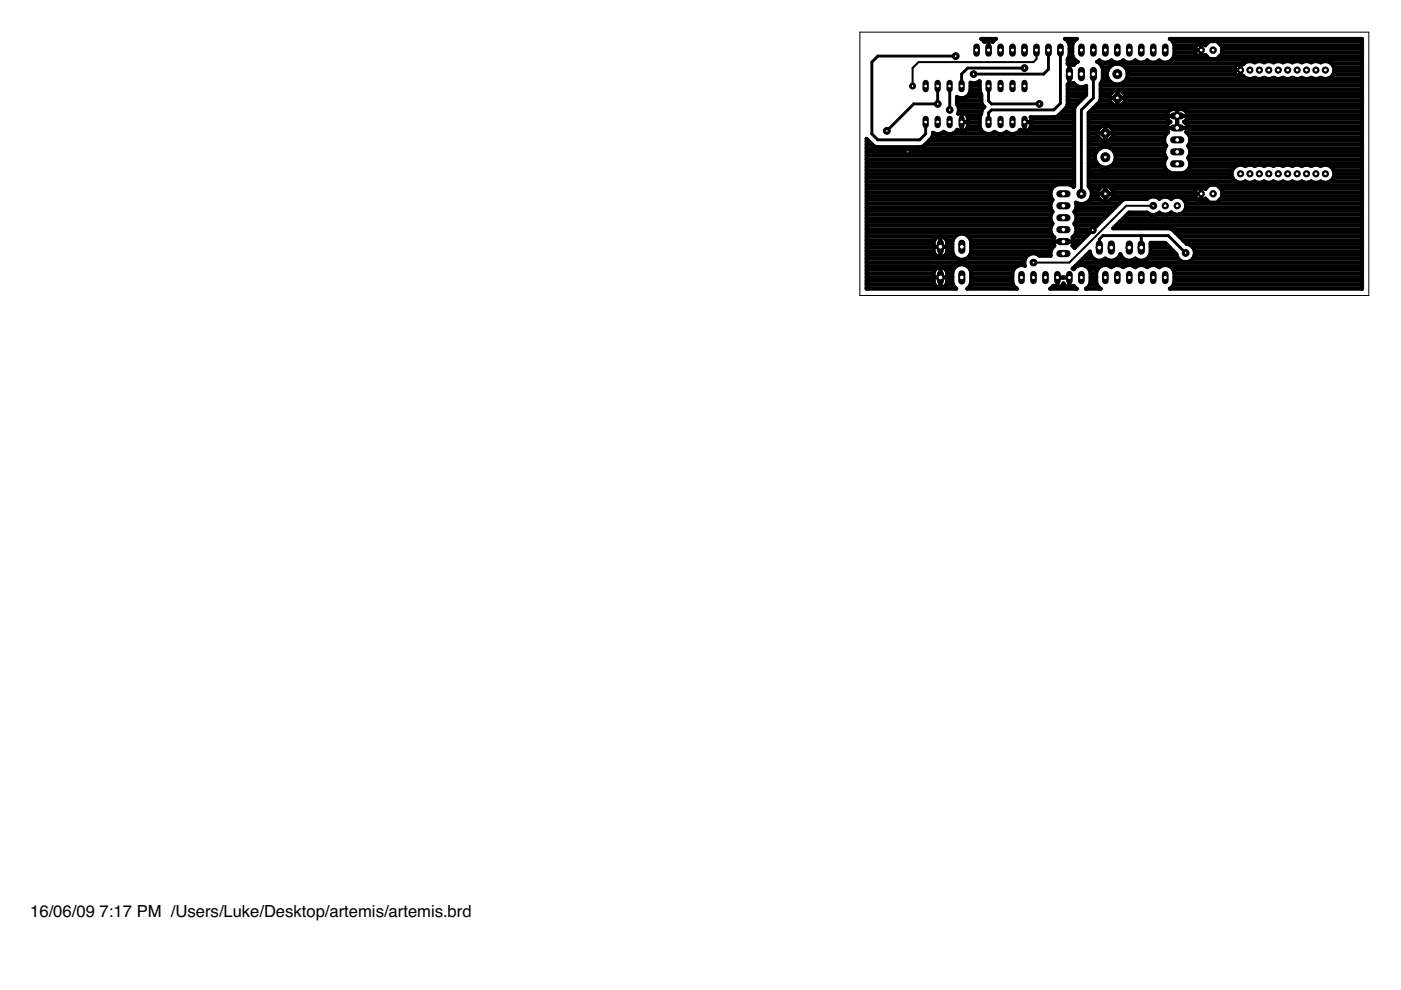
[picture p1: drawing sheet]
<svg xmlns="http://www.w3.org/2000/svg" width="297mm" height="210mm" viewBox="0 0 297 210" stroke-linecap="round" stroke-linejoin="round" font-family="sans-serif">
<defs><g id="words">
<g font-size="3.5">
<text x="6.4" y="194.4">16/06/09</text>
<text x="21.1" y="194.4">7:17 PM /Users/Luke/Desktop/artemis/artemis.brd</text>
</g>
</g></defs>
<g fill="#000" stroke="#000" stroke-width=".61">
<path d="M184.8 13.2l1.3-1.3zM186.1 11.9h16.5zM201.4 18.2v5.1zM203.9 15.7v2.5zM203.9 15.7l1.3-1.3zM205.2 14.4h12zM206.4 15.7h14.9zM222.3 14.7l-1 1zM222.3 10.6v4.1zM184.8 13.2v15.2zM184.8 28.4l1.3 1.3zM186.1 29.7h8.9z"/>
<path d="M188 27.7l5.7-5.7zM193.7 22h5.1zM195 29.7l1.3-1.3zM196.3 25.9v2.5zM198.8 18.2v3.8zM209.6 18.2v3.2zM209.6 23.9v2zM209.6 23.9l.6-.6zM209.6 21.4l.6 .6zM210.2 23.3h13.2zM210.2 22h10.2zM223.4 23.3l1.4-1.4z"/>
<path d="M224.8 10.6v11.3zM229.3 23.3l2.5-2.5zM231.8 15.7v5.1zM229.3 23.3v17.8zM233.1 50.7v1.8zM233.1 50.7l.7-.7zM233.8 50h8.2zM242 50h5.7zM242 50v2.5zM247.7 50l3.7 3.6z"/>
</g>
<path d="M193.5 14.4v3.8zM193.5 14.4l1.3-1.2zM194.8 13.2h24.3zM219.1 13.2l.7-.7zM219.8 10.6v1.9zM219.1 55.7h7.6zM226.7 55.7l12.1-12.1zM238.8 43.6h5.7z" fill="#000" stroke="#000" stroke-width=".42"/>
<g fill="#000" stroke="#000" stroke-width=".83">
<path d="M205.8 19.3l-.3 .7zM205.6 19.7h2.3zM205.8 17.5v1.8zM205.8 17.5l.2 .1zM205.8 18.9h1.9zM205.8 18.2h1.9zM206 17.6h.8zM206.8 17.6l.7-.3zM207.4 17.4h.3zM207.5 17.3l.1-.1zM207.7 17.2v2.1zM207.7 19.3l.3 .7z"/>
<path d="M208 8.2h3.2zM208 8.2l.2 .1zM208.7 8.8h.1zM208.2 8.3l.5 .5zM208.7 8.9l.1-.1zM208.8 8.8l.5-.2zM209.6 8.6v2zM209.3 8.6h.3zM209.6 8.6h.3zM209.9 8.6l.5 .2zM210.4 8.8h.1zM210.4 8.8l.1 .1z"/>
<path d="M210.5 8.8l.6-.5zM211.1 8.3l.1-.1zM225.8 8.2h2.5zM225.8 8.2l.1 .1zM226.4 17.8l.1 .1zM226.4 12.5v1zM226.5 12.4l-.1 .1zM226.4 19.7h3.9zM226.4 18.9h3.9zM226.4 18.2h1.8zM226.4 13.5h1.5zM226.4 12.7h1.5z"/>
<path d="M226.4 8.8h1.3zM226.5 17.9h.2zM226.8 11.7l-.3 .7zM225.9 8.3l.6 .5zM226.4 13.5h.1zM226.7 11.9h.7zM226.7 15.7v2.2zM226.7 17.9h.3zM226.7 13.5v2.2zM226.5 13.5h.2zM226.8 9.5v2.2zM226.5 8.8l.3 .7z"/>
<path d="M226.8 11.2h.6zM226.8 10.4h.6zM226.8 9.6h.6zM227 17.9l.5-.2zM226.7 13.5h.3zM227.4 9.5v2.2zM227.4 11.7l.2 .7zM227 13.5l.5 .2zM227.6 17.6l.6 .5zM227.6 8.8l-.2 .7zM227.6 12.4l.6 .6zM228.2 18.1l.7 .3z"/>
<path d="M228.2 13.3l-.6 .5zM227.6 8.8l.6-.5zM228.2 13l.3 .1zM228.2 8.3l.1-.1zM228.2 13.3l.3-.2zM228.9 18.4h.8zM229.7 18.4l.6-.2zM230.3 18.2v2zM232.6 13.1l.3-.1zM233.1 12.8l-.2 .2zM232.6 13.1l.3 .2zM233.1 12.8l.2 .2z"/>
<path d="M233.2 13.5h30.5zM233.3 13l.7 .3zM233.5 17.6l-.2 .1zM233.3 19.7h2.4zM233.3 18.9h55.5zM233.3 18.2h55.5zM233.8 16.8l-.3 .8zM232.9 13.3l.6 .5zM233.6 17.4h1.9zM233.7 14.3h1.5zM233.8 14.5v2.3zM233.5 13.8l.3 .7z"/>
<path d="M233.8 16.6h1.1zM233.8 15.8h.9zM233.8 15h1zM234 13.3h.7zM234.7 15.3v.8zM234.7 16.1l.4 .8zM234.7 13.3l.7-.3zM235.1 14.5l-.4 .8zM235.1 16.9l.6 .6zM235.6 12.8l-.2 .2zM235.6 12.8l.2 .2zM235.7 13.9l-.6 .6z"/>
<path d="M235.7 17.5l.8 .4zM235.8 13l.7 .3zM236.2 19.2l-.9 .9zM235.7 13.9l.8-.4zM236.5 17.9h.8zM236.5 13.3h.8zM236.9 19.2v1.6zM236.2 19.2h.7zM237.3 13.3l.7-.3zM236.5 13.5h.8zM237.3 17.9l.8-.4zM236.9 19.2h.7z"/>
<path d="M238.2 12.8l-.2 .2zM237.3 13.5l.8 .4zM238.1 17.5l.6-.6zM238.1 19.7h50.7zM238.2 12.8l.1 .2zM238.3 17.4h50.5zM238.3 13l.8 .3zM238.5 14.3h23.3zM238.1 13.9l.6 .6zM239.1 16.1l-.4 .8zM238.9 16.6h25.5zM239 15h22.7z"/>
<path d="M239.1 13.3h.7zM239.1 15.3v.8zM238.7 14.5l.4 .8zM239.1 15.8h23zM239.8 13.3l.7-.3zM240.7 12.8l-.2 .2zM240.7 12.8l.2 .2zM240.9 13l.7 .3zM241.6 13.3h.8zM242.4 13.3l.7-.3zM243.1 13l.1-.2zM243.2 12.8l.2 .2z"/>
<path d="M243.4 13l.7 .3zM244.1 13.3h.8zM244.9 13.3l.7-.3zM245.6 13l.2-.2zM245.8 12.8l.2 .2zM246 13l.7 .3zM246.7 13.3h.7zM247.4 13.3l.7-.3zM248 8.2h40.8zM248.1 13l.6-.6zM248 8.2l.1 .1zM248.4 12.7h40.4z"/>
<path d="M248.6 8.8h7.8zM249 11.7l-.3 .7zM248.1 8.3l.6 .5zM248.9 11.9h5.2zM249 9.5v2.2zM248.7 8.8l.3 .7zM249 11.2h4.3zM249 10.4h4.3zM249 9.6h4.8zM253.3 10.1v.5zM253.3 10.6h1.4zM253.3 10.6v.6z"/>
<path d="M253.3 11.2l.8 .7zM254.1 11.9h.6zM254.1 9.3l-.8 .8zM254.7 10.6v1.3zM254.7 11.9h.5zM254.7 9.3v1.3zM254.1 9.3h.6zM255.2 11.9l.3-.3zM254.7 9.3h.5zM255.2 11.9h.7zM255.5 11.6l.9 .9zM255.2 9.3l.3 .3z"/>
<path d="M256.4 12.5h1.6zM256.4 8.7l-.9 .9zM258 12.5l1.1-1.1zM256.4 8.7h1.6zM258 8.8h30.8zM258.6 11.9h30.2zM258.8 9.6h30zM259.1 9.8v1.6zM258 8.7l1.1 1.1zM259.1 11.2h29.7zM259.1 10.4h29.7zM261.7 14.6v.3z"/>
<path d="M261.7 14.9h1.3zM261.7 14.9v.2zM261.7 15.1l.2 .5zM261.9 14.1l-.2 .5zM261.9 15.6l.4 .4zM262.3 13.7l-.4 .4zM262.3 16l.5 .2zM262.8 16.2h.2zM262.3 13.7l.5-.2zM263 14.9v1.3zM263 16.2h.3zM263 13.5v1.4z"/>
<path d="M262.8 13.5h.2zM263.3 16.2l.3-.2zM263 13.5h.3zM263.6 16l.3 .4zM263.3 13.5l.3 .2zM263.9 16.4l.7 .3zM263.9 13.3l-.3 .4zM264.6 16.7h.8zM263.9 13.3l.7-.3zM265.4 16.7l.6-.2zM264.6 13h.8zM265.7 16.6h.6z"/>
<path d="M266 16.5l.6 .2zM265.4 13l.6 .3zM266.6 16.7h.8zM266 13.3l.6-.3zM267.4 16.7l.6-.2zM266.6 13h.8zM267.7 16.6h.7zM268 16.5l.6 .2zM267.4 13l.6 .3zM268.6 16.7h.8zM268 13.3l.6-.3zM269.4 16.7l.6-.2z"/>
<path d="M268.6 13h.8zM269.7 16.6h.6zM270 16.5l.6 .2zM269.4 13l.6 .3zM270.6 16.7h.8zM270 13.3l.6-.3zM271.4 16.7l.6-.2zM270.6 13h.8zM271.7 16.6h.7zM272 16.5l.6 .2zM271.4 13l.6 .3zM272.6 16.7h.8z"/>
<path d="M272 13.3l.6-.3zM273.4 16.7l.6-.2zM272.6 13h.8zM273.7 16.6h.6zM274 16.5l.6 .2zM273.4 13l.6 .3zM274.6 16.7h.8zM274 13.3l.6-.3zM275.4 16.7l.6-.2zM274.6 13h.8zM275.7 16.6h.6zM276 16.5l.6 .2z"/>
<path d="M275.4 13l.6 .3zM276.6 16.7h.8zM276 13.3l.6-.3zM277.4 16.7l.6-.2zM276.6 13h.8zM277.7 16.6h.6zM278 16.5l.6 .2zM277.4 13l.6 .3zM278.6 16.7h.8zM278 13.3l.6-.3zM279.4 16.7l.6-.2zM278.6 13h.8z"/>
<path d="M279.7 16.6h.6zM280 16.5l.6 .2zM279.4 13l.6 .3zM280.6 16.7h.8zM280 13.3l.6-.3zM281.4 16.7l.7-.3zM280.6 13h.8zM281.7 16.6h7.1zM282.1 16.4l.5-.5zM281.4 13l.7 .3zM282.3 13.5h6.5zM282.9 15.2l-.3 .7z"/>
<path d="M282.1 13.3l.5 .5zM282.6 15.8h6.2zM282.8 14.3h6zM282.9 14.5v.7zM282.6 13.8l.3 .7zM282.9 15h5.9zM288.8 8.2v53zM183.7 29.4l1.6 1.5zM183.7 39.2h40.3zM183.7 38.5h44.1zM183.7 37.7h44.1zM183.7 36.9h44.1z"/>
<path d="M183.7 36.1h44.1zM183.7 35.3h44.1zM183.7 34.6h44.1zM183.7 33.8h44.1zM183.7 33h44.1zM183.7 32.2h44.1zM183.7 31.4h44.1zM183.7 30.6h1.3zM183.7 29.9h.5zM185.3 30.9l.5 .3zM185.8 31.2h.6zM186.4 31.2h8.3z"/>
<path d="M194.7 31.2h.6zM195.3 31.2l.5-.3zM195.8 30.9l1.3-1.2zM196.1 30.6h31.7zM196.9 29.9h30.9zM197.5 29.2l-.4 .5zM197.8 28.7l-.3 .5zM197.6 29.1h30.2zM197.8 28.1v.6zM197.8 28.1l.6 .3zM197.8 28.3h.4zM198.4 28.4h.8z"/>
<path d="M199.2 28.4l.7-.3zM199.4 28.3h1.3zM199.9 28.1l.2-.2zM200.1 27.9l.2 .2zM200.3 28.1l.7 .3zM201 28.4h.7zM201.7 28.4l.7-.3zM201.9 28.3h7.1zM202.4 28.1l.5-.5zM202.9 20.5v1.6zM202.9 20.5l.6 .3zM202.9 22.1h5.3z"/>
<path d="M202.9 21.3h5.2zM203 27.5l.1 .1zM202.9 22.1l.1 .1zM203.3 23.7l-.2 .4zM203.1 27.6l.5 .2zM203.2 22.9h5.3zM203.3 22.9v.8zM203 22.2l.3 .7zM203.3 23.6h4.8zM203.5 20.8h.8zM203.6 27.8h.3zM203.1 24.1l.5-.2z"/>
<path d="M203.9 25.9v1.9zM203.9 27.8h.2zM203.9 25.9h1.3zM203.9 23.9v2zM203.6 23.9h.3zM204.1 27.8l.5-.2zM203.9 23.9h.2zM204.3 20.8l.6-.3zM204.6 27.6l.4-.3zM204.1 23.9l.5 .2zM204.7 27.5h3.3zM204.9 20.5h3.2z"/>
<path d="M204.9 20.5l.6-.5zM205 24.4h2.9zM205.2 26.8l-.2 .5zM204.6 24.1l.4 .3zM205.2 25.9v.9zM205.2 24.9v1zM205 24.4l.2 .5zM205.2 26.8h2.5zM205.2 26h2.5zM205.2 25.2h2.5zM207.7 24.8v2.1zM207.7 26.9l.3 .7z"/>
<path d="M208 24.1l-.3 .7zM208 27.6l.5 .5zM208.1 20v1.1zM208.1 21.1v.6zM208.1 21.7l.2 .6zM208.1 23.6v.5zM208.3 22.3l.4 .4zM208.3 23.1l-.2 .5zM208.5 28.1l.7 .3zM208.7 22.7l-.4 .4zM209.2 28.4h.8zM210 28.4l.7-.3z"/>
<path d="M210.2 28.3h1.4zM210.7 28.1l.2-.2zM210.9 27.9l.2 .2zM211.1 28.1l.7 .3zM211.8 28.4h.7zM212.5 28.4l.7-.3zM212.7 28.3h1.4zM213.2 28.1l.2-.2zM213.4 27.9l.2 .2zM213.6 28.1l.7 .3zM214.3 28.4h.8zM215.1 28.4l.7-.3z"/>
<path d="M215.3 28.3h12.5zM215.8 28.1l.5-.5zM216.3 27.5l.2 .1zM216.5 27.6l.5 .2zM217 27.8h.2zM217.2 25.9v1.9zM217.2 27.8h.3zM217.2 25.9h1.3zM217.5 27.8l.5-.2zM218.3 27.3l-.3 .3zM218.1 27.5h9.7zM218.5 26.8l-.2 .5z"/>
<path d="M218.5 24.8h4.6zM218.5 25.9v.9zM218.5 24.9v1zM218.5 24.8v.1zM218.5 26.8h9.3zM218.5 26h9.3zM218.5 25.2h9.3zM223 40l-.3 .7zM223.1 24.8h.6zM223.6 39.4l-.6 .6zM223.7 24.8l.6-.2zM225.7 23.2l-1.4 1.4z"/>
<path d="M223.6 39.4l.7-.3zM224.5 24.4h3.3zM225.3 23.6h2.5zM225.7 23.2l.4-.4zM226.1 22.9h1.7zM226.4 22.2l-.3 .6zM226.4 17.8v4.4zM226.4 22.1h2zM226.4 21.3h2.8zM226.4 20.5h3.5zM224.3 39.1h2.3zM227 39.2h.8z"/>
<path d="M226.6 39.1l.8 .3zM227.4 39.4l.2 .3zM227.8 23v.6zM227.8 23.6v15.9zM227.8 39.5l-.2 .2zM228 22.5l-.2 .5zM230.3 20.2l-2.3 2.3zM230.8 23.9v15.6zM232.7 22.1l-1.9 1.8zM230.8 39.2h25.6zM230.8 38.5h31.2zM230.8 37.7h30.5z"/>
<path d="M230.8 36.9h30.3zM230.8 36.1h16.6zM230.8 35.3h2.7zM230.8 34.6h1.7zM230.8 33.8h1.4zM230.8 33h1.4zM230.8 32.2h1.7zM230.8 31.4h2.5zM230.8 30.6h16.3zM230.8 29.9h16zM230.8 29.1h2.1zM230.8 28.3h1.9z"/>
<path d="M230.8 27.5h2zM230.8 26.8h2.8zM230.8 26h17.2zM230.8 25.2h16.7zM230.8 24.4h16.6zM230.8 39.5l.3 .4zM231.1 23.6h16.7zM231.9 22.9h56.9zM232.2 32.9v.9zM232.2 33.8l.3 .8zM232.5 32.1l-.3 .8zM232.5 34.6l.6 .6z"/>
<path d="M232.7 22.1h3.2zM232.7 22.1l.4-.5zM232.7 27.6v.7zM232.7 28.3h1.7zM232.7 28.3v.6zM232.7 28.9l1 1zM233.3 21.1l-.2 .5zM233.1 31.5l-.6 .6zM233.1 35.2l.8 .3zM233.3 21.3h2zM233.3 17.7v3.4zM233.3 20.5h2z"/>
<path d="M233.7 29.9h.7zM233.7 26.6l-1 1zM233.7 39.5l-1 .9zM233.1 31.5l.8-.3zM233.9 35.5h.9zM234.4 28.3v1.6zM234.4 29.9h.6zM234.4 28.3h1.6zM234.4 26.6v1.7zM233.7 26.6h.7zM234.4 39.5v1.6zM233.7 39.5h.7z"/>
<path d="M233.9 31.2h.9zM234.8 35.5l.8-.3zM235 29.9l1-1zM234.4 26.6h.6zM234.4 39.5h.6zM235.1 26.8h12.3zM235.2 35.3h11.7zM235.3 20.1v.7zM235.3 20.8h1.6zM235.3 20.8v.6zM235.3 21.4l.9 1zM235.4 31.4h11.6z"/>
<path d="M234.8 31.2l.8 .3zM235.6 35.2l.6-.6zM235.8 29.1h11.1zM235.9 27.5h11.6zM236 28.3v.6zM236 27.6v.7zM235 26.6l1 1zM236 28.3h11.4zM235.6 31.5l.6 .6zM236.5 33.8l-.3 .8zM236.2 34.6h10.6zM236.2 22.4h.7z"/>
<path d="M236.2 32.2h10.6zM236.5 32.9v.9zM236.2 32.1l.3 .8zM236.5 33.8h10.6zM236.5 33h10.5zM236.9 20.8v1.6zM236.9 22.4h.7zM236.9 20.8h1.6zM237.6 22.4l.9-1zM237.9 22.1h50.9zM238.5 20.8v.6zM238.5 20.1v.7z"/>
<path d="M237.6 19.2l.9 .9zM238.5 21.3h50.3zM238.5 20.5h50.3zM246.8 29.3v.8zM246.8 30.1l.3 .7zM246.8 31.8v.8zM246.8 32.6l.3 .7zM246.8 34.3v.8zM246.8 35.1l.3 .8zM247.1 28.5l-.3 .8zM247.1 30.8l.2 .1zM247.1 31.1l-.3 .7z"/>
<path d="M247.1 33.3l.2 .2zM247.1 33.6l-.3 .7zM247.1 35.9l.6 .5zM247.3 30.9l-.2 .2zM247.3 33.5l-.2 .1zM247.4 24.3v.3zM247.4 24.6h2.2zM247.4 24.6v.3zM247.4 24.9l.2 .5zM247.4 26.8v.3zM247.4 27.1h2.2zM247.4 27.1v.3z"/>
<path d="M247.4 27.4l.2 .5zM247.6 25.4l.4 .4zM247.6 26.3l-.2 .5zM247.6 23.8l-.2 .5zM247.1 28.5l.6-.5zM247.7 36.4l.7 .3zM248 25.8h.2zM247.6 26.3l.4-.4zM247.6 23.8l.4-.4zM248 25.9l.2-.1zM248.4 36.7h2.3zM248 23.4l.5-.2z"/>
<path d="M249.6 26v1.1zM249.6 24.6v1.4zM249.6 27.1h2.2zM249.6 24.6h2.2zM249.6 23.2v1.4zM248.5 23.2h1.1zM249.6 23.2h1zM250.7 36.7l.8-.3zM251 25.8h.2zM251 25.8l.2 .1zM251.2 25.8l.4-.4zM250.6 23.2l.6 .2z"/>
<path d="M251.2 26h37.6zM251.4 23.6h37.4zM252 35.9l-.5 .5zM251.5 28l.1-.1zM251.8 27.4l-.2 .5zM251.2 25.9l.4 .4zM251.8 24.9l-.2 .5zM251.2 23.4l.4 .4zM251.6 25.2h37.2zM251.7 27.5h37.1zM251.7 26.8h37.1zM251.8 36.1h9.5z"/>
<path d="M251.8 27.1v.3zM251.8 26.8v.3zM251.6 26.3l.2 .5zM251.8 24.6v.3zM251.8 24.3v.3zM251.6 23.8l.2 .5zM251.8 24.4h37zM251.8 28.3h37zM251.9 33.5l.1-.2zM251.9 30.9l.1-.1zM252.3 35.1l-.3 .8zM251.9 33.5l.1 .1z"/>
<path d="M252.3 32.6l-.3 .7zM251.9 30.9l.1 .2zM252.3 30.1l-.3 .7zM251.5 28l.5 .5zM252.1 30.6h36.7zM252.1 33.8h36.7zM252.2 33h36.6zM252.2 31.4h36.6zM252.2 35.3h9.7zM252.3 29.1h36.5zM252.3 34.3v.8zM252 33.6l.3 .7z"/>
<path d="M252.3 31.8v.8zM252 31.1l.3 .7zM252.3 29.3v.8zM252 28.5l.3 .8zM252.3 34.6h36.5zM252.3 32.2h36.5zM252.3 29.9h36.5zM254.1 39.8l-.8 .7zM254.7 39.8v1.3zM254.1 39.8h.6zM254.7 39.8h.5zM256.4 39.2l-.9 .9z"/>
<path d="M256.4 39.2h1.6zM258 39.2h30.8zM261.1 36.5v.7zM261.1 37.2l.3 .7zM261.4 35.8l-.3 .7zM261.4 37.9l.6 .5zM261.4 35.8l.6-.5zM262 38.4l.6 .3zM262 35.3l.6-.3zM262.6 38.7h.8zM262.6 35h.8zM263.4 38.7l.6-.2z"/>
<path d="M264 38.5l.6 .2zM263.4 35l.6 .2zM264.6 38.7h.8zM264 35.2l.6-.2zM265.4 38.7l.6-.2zM264.6 35h.8zM266 38.5l.6 .2zM265.4 35l.6 .2zM266.6 38.7h.8zM266 35.2l.6-.2zM267.4 38.7l.6-.2zM266.6 35h.8z"/>
<path d="M268 38.5l.6 .2zM267.4 35l.6 .2zM268.6 38.7h.8zM268 35.2l.6-.2zM269.4 38.7l.6-.2zM268.6 35h.8zM270 38.5l.6 .2zM269.4 35l.6 .2zM270.6 38.7h.8zM270 35.2l.6-.2zM271.4 38.7l.6-.2zM270.6 35h.8z"/>
<path d="M272 38.5l.6 .2zM271.4 35l.6 .2zM272.6 38.7h.8zM272 35.2l.6-.2zM273.4 38.7l.6-.2zM272.6 35h.8zM274 38.5l.6 .2zM273.4 35l.6 .2zM274.6 38.7h.8zM274 35.2l.6-.2zM275.4 38.7l.6-.2zM274.6 35h.8z"/>
<path d="M276 38.5l.6 .2zM275.4 35l.6 .2zM276.6 38.7h.8zM276 35.2l.6-.2zM277.4 38.7l.6-.2zM276.6 35h.8zM278 38.5l.6 .2zM277.4 35l.6 .2zM278.6 38.7h.8zM278 35.2l.6-.2zM279.4 38.7l.6-.2zM278.6 35h.8z"/>
<path d="M280 38.5l.6 .2zM279.4 35l.6 .2zM280.6 38.7h.8zM280 35.2l.6-.2zM281.4 38.7l.7-.3zM280.6 35h.8zM282 38.5h6.8zM282.1 38.4l.5-.5zM281.4 35l.7 .3zM282.2 35.3h6.6zM282.9 37.2l-.3 .7zM282.1 35.3l.5 .5z"/>
<path d="M282.7 37.7h6.1zM282.7 36.1h6.1zM282.9 36.5v.7zM282.6 35.8l.3 .7zM282.9 36.9h5.9zM183.7 59.5h14.3zM183.7 58.8h14.3zM183.7 58h14.3zM183.7 57.2h14.5zM183.7 56.4h19.1zM183.7 55.6h33.5zM183.7 54.8h19.3z"/>
<path d="M183.7 54.1h14.7zM183.7 53.3h14.3zM183.7 52.5h14.3zM183.7 51.7h14.3zM183.7 50.9h14.4zM183.7 50.2h15.4zM183.7 49.4h39.1zM183.7 48.6h39zM183.7 47.8h39.2zM183.7 47.1h39.2zM183.7 46.3h39zM183.7 45.5h39.1z"/>
<path d="M183.7 44.7h39.3zM183.7 43.9h39zM183.7 43.1h39.1zM183.7 42.4h39.5zM183.7 41.6h39.1zM183.7 40.8h39zM183.7 40h39.3zM198 57.8v1zM198 58.8h1.4zM198 58.8v1.1zM198 59.9l.2 .5zM198 51.3v1z"/>
<path d="M198 52.3h1.4zM198 52.3v1.1zM198 53.4l.2 .5zM198.2 57.3l-.2 .5zM198.2 50.8l-.2 .5zM198.2 53.9l.4 .4zM198.2 57.3l.4-.4zM198.6 50.4l-.4 .4zM198.6 54.3l.5 .2zM198.6 56.9l.5-.3zM199.1 54.5h.3zM198.6 50.4l.5-.3z"/>
<path d="M199.4 58.8v2.2zM199.4 58.8h1.4zM199.4 56.6v2.2zM199.1 56.6h.3zM199.4 52.3v2.2zM199.4 54.5h.3zM199.4 52.3h1.4zM199.4 50.1v2.2zM199.1 50.1h.3zM199.4 56.6h.3zM199.7 54.5l.5-.2zM199.4 50.1h.3z"/>
<path d="M199.7 50.2h2.8zM199.7 56.6l.5 .3zM200.6 53.9l-.4 .4zM199.7 50.1l.5 .3zM200.4 54.1h1.8zM200.5 57.2h1.6zM200.2 56.9l.4 .4zM200.8 53.4l-.2 .5zM200.2 50.4l.4 .4zM200.7 50.9h1.3zM200.8 58.8v1.1zM200.8 57.8v1z"/>
<path d="M200.6 57.3l.2 .5zM200.8 52.3v1.1zM200.8 51.3v1zM200.6 50.8l.2 .5zM200.8 59.5h1.1zM200.8 58.8h1.1zM200.8 58h1.1zM200.8 53.3h1.1zM200.8 52.5h1.1zM200.8 51.7h1.1zM201.9 57.7v2.3zM201.9 60l.3 .7z"/>
<path d="M201.9 51.2v2.3zM201.9 53.5l.3 .7zM202.2 56.9l-.3 .8zM202.2 50.4l-.3 .8zM202.2 54.2l.6 .6zM202.2 56.9l.6-.5zM202.2 50.4l.6-.5zM202.8 54.8l.7 .3zM202.8 56.4l.7-.3zM202.8 49.9l.7-.3zM203.5 55.1h.8zM203.5 56.1h.8z"/>
<path d="M203.5 49.6h.8zM204.3 55.1l.7-.3zM204.8 54.8h12.6zM204.3 56.1l.7 .3zM204.3 49.6l.7 .3zM205 54.8l.6-.6zM205.1 56.4h10.7zM205.3 50.2h18.1zM205 56.4l.6 .5zM205 49.9l.6 .5zM205.9 53.5l-.3 .7zM205.7 54.1h12.3z"/>
<path d="M205.7 57.2h9.2zM205.8 50.9h17.5zM205.9 57.7v2.3zM205.6 56.9l.3 .8zM205.9 51.2v2.3zM205.6 50.4l.3 .8zM205.9 59.5h8.8zM205.9 58.8h8.8zM205.9 58h8.8zM205.9 53.3h16.9zM205.9 52.5h17.3zM205.9 51.7h17.5z"/>
<path d="M214.7 57.8v2.1zM214.7 59.9l.2 .7zM214.9 57l-.2 .8zM214.9 57l.6-.5zM215.5 56.5l.7-.3zM216.2 56.2h.8zM217.2 55.3v.7zM217.2 56l.1 .4zM217 56.2l.3 .2zM217.5 54.6l-.3 .7zM218 54l-.5 .6zM218 54l.7-.3z"/>
<path d="M218.7 53.7h.8zM219.5 53.7l.7 .3zM220.2 54.1h2.5zM220.2 54l.2 .3zM222.7 40.7v.8zM222.7 41.5l.3 .7zM222.7 43.2v.8zM222.7 44l.3 .7zM222.7 45.8v.7zM222.7 46.5l.3 .8zM222.7 48.3v.8zM222.7 49.1l.3 .7z"/>
<path d="M222.7 53.4v.8zM220.4 54.3h2.4zM223 42.2l.2 .2zM223 42.5l-.3 .7zM223 44.7l.2 .2zM223 45l-.3 .8zM223 47.3l.2 .1zM223 47.6l-.3 .7zM223 49.8l.6 .6zM223 52.6l-.3 .8zM223.2 42.4l-.2 .1zM223.2 44.9l-.2 .1z"/>
<path d="M223 47.6l.2-.2zM223.3 50.9v.3zM223.3 51.2h2.2zM223.3 51.2v.3zM223.3 51.5l.2 .5zM223.5 50.4l-.2 .5zM223.6 52.1l-.6 .5zM224.2 58.8h1.2zM224.2 58.8v2.1zM225.4 58.8h1.3zM225.5 51.2h2.1zM226.7 58.8v2.1z"/>
<path d="M227.9 49.8l-.5 .6zM227.4 56.9h.1zM227.6 51.5l-.2 .5zM227.4 56.9l.1 .1zM227.5 56.9l.4-.4zM227.6 51.7h1.1zM227.6 50.2h2.6zM227.5 57l.1 .1zM227.6 51.2v.3zM227.6 50.9v.3zM227.4 50.4l.2 .5zM227.6 50.9h1.8z"/>
<path d="M227.8 47.4l.1-.1zM227.8 44.9l.1-.2zM227.8 52.5h.1zM227.4 52.1l.4 .5zM228.2 49.1l-.3 .7zM227.8 47.4l.1 .2zM228.2 46.5l-.3 .8zM227.8 44.9l.1 .1zM228.2 44l-.3 .7zM227.9 44.7h7.8zM231.1 53.3l-3.2 3.2zM228 56.4h.4z"/>
<path d="M228 47.8h4.6zM228 47.1h5.4zM228.1 42.9l.8 .3zM228.1 49.4h2.9zM228.1 45.5h6.8zM228.2 43.1h.4zM227.6 57l.6-.5zM228.2 48.3v.8zM227.9 47.6l.3 .7zM228.2 45.8v.7zM227.9 45l.3 .8zM228.2 43.2v.8z"/>
<path d="M228.1 42.9l.1 .3zM228.2 48.6h3.6zM228.2 46.3h5.9zM228.2 43.9h8.3zM228.8 55.6h60zM228.9 43.2h.8zM228.2 56.5l.7-.3zM229.6 54.8h2.3zM228.9 56.2h.8zM229.7 43.2l.8-.3zM230 43.1h7.3zM230.1 56.4h3.4z"/>
<path d="M229.7 56.2l.7 .3zM230.4 54.1h.9zM230.5 42.9l.6-.6zM230.4 56.5l.5 .5zM231 57.2h1.7zM231.1 42.4h2.3zM231.1 53.3v.4zM231.1 53.7l.3 .7zM231.5 41.5l-.4 .8zM231.2 40h1.9zM231.2 57.8v2.1zM230.9 57l.3 .8z"/>
<path d="M231.2 59.5h1.2zM231.2 58.8h1.2zM231.2 58h1.2zM231.4 54.4l.6 .5zM231.4 41.6h1.3zM231.5 40.6v.9zM231.1 39.9l.4 .7zM231.5 40.8h1.2zM232 54.9l.7 .3zM232.4 57.8v2.1zM232.4 59.9l.3 .7zM232.7 55.2h.8z"/>
<path d="M232.7 57l-.3 .8zM232.7 40.4v.7zM232.7 41.1h1.7zM232.7 41.1v.6zM232.7 41.7l1 1zM233.3 56.5l-.6 .5zM233.5 55.2l.7-.3zM233.7 42.7h.7zM233.3 56.5l.7-.3zM234.2 54.9l.2-.1zM234.3 54.8h.1zM234.4 54.8l.1 .1z"/>
<path d="M234.4 41.1v1.6zM234.4 42.7h.6zM234.4 41.1h1.6zM234.5 54.9l.7 .3zM234 56.2h.7zM235 42.7l1-1zM235.2 56.4h.9zM235.2 55.2h.8zM235.4 42.4h2.7zM234.7 56.2l.7 .3zM235.6 40h18.3zM235.4 56.5l.2 .2z"/>
<path d="M235.8 56.5l-.2 .2zM236 41.1v.6zM236 40.4v.7zM235 39.5l1 .9zM236 41.6h17.3zM236 40.8h17.3zM236 48.4l3.4-3.4zM236 55.2l.7-.3zM235.8 56.5l.7-.3zM236.6 47.8h52.2zM237.3 54.4l-.6 .5zM236.8 54.8h1.4z"/>
<path d="M236.5 56.2h.8zM237.5 53.8l-.2 .6zM237.4 47.1h51.4zM237.4 54.1h.2zM237.5 53.8l.3 .6zM237.7 56.4h.9zM237.8 54.4l.5 .5zM237.3 56.2l.7 .3zM238 42.4l-10.2 10.2zM238 56.5l.2 .2zM238.2 46.3h50.6zM238.3 54.9l.7 .3z"/>
<path d="M238.3 56.5l-.1 .2zM238 42.4l.5-.2zM239 45.5h5zM239 55.2h.8zM238.3 56.5l.8-.3zM238.5 42.2h.6zM239.4 45h3.8zM239.1 56.2h.7zM239.8 55.2l.8-.3zM240.3 56.4h.8zM239.8 56.2l.7 .3zM240.6 54.9l.1-.1z"/>
<path d="M240.5 56.5l.2 .2zM240.7 54.8l.2 .1zM240.9 54.9l.7 .3zM240.9 56.5l-.2 .2zM241.6 55.2h.8zM240.9 56.5l.7-.3zM236 48.4h5.7zM241.7 48.4h.6zM241.6 56.2h.8zM242.4 55.2l.7-.3zM242.8 56.4h.9zM242.4 56.2l.7 .3z"/>
<path d="M243.6 54.4l-.5 .5zM243.2 54.8h6.7zM239.1 42.2h4.1zM243.2 45l.2 .3zM243.1 56.5l.1 .2zM243.4 42l-.2 .2zM243.4 56.5l-.2 .2zM243.4 45.3l.7 .3zM243.9 53.7l-.3 .7zM243.8 54.1h5.6zM243.9 51.5v2.2zM243.9 51.5h3.2z"/>
<path d="M243.9 53.3h5zM243.9 52.5h4.2zM243.9 51.7h3.4zM243.4 42l.7-.3zM243.4 56.5l.7-.3zM244.1 45.6h.8zM244.1 41.7h.8zM244.1 56.2h.8zM244.9 45.6l.7-.3zM245 45.5h1.7zM245.3 56.4h.9zM244.9 41.7l.7 .3z"/>
<path d="M244.9 56.2l.7 .3zM245.6 45.3l.2-.3zM245.6 56.5l.2 .2zM245.6 42l.2 .2zM245.8 45l.2 .2zM246 56.5l-.2 .2zM246 42l-.2 .2zM246 45.2l.7 .3zM246 42l.7-.3zM246 56.5l.7-.3zM246.7 45.5h.7zM247.1 51.5l2.3 2.4z"/>
<path d="M242.3 48.4h5.1zM246.7 41.7h.7zM247.4 45.5l.7-.3zM246.7 56.2h.7zM247.5 45.5h1.7zM247.9 56.4h40.9zM247.4 48.4h.6zM247.4 41.7l.7 .3zM248.1 45.2l.2-.2zM247.4 56.2l.7 .3zM248.3 45l.2 .2zM248.1 42l.2 .2z"/>
<path d="M248.4 48.6h40.4zM248.5 45.2l.7 .3zM248.5 42l-.2 .2zM248 48.4l.5 .3zM248.1 56.5l.6 .5zM248.7 57.2h40.1zM249 57.8v2.1zM248.7 57l.3 .8zM249 59.5h39.8zM249 58.8h39.8zM249 58h39.8zM249.2 45.5h.8z"/>
<path d="M248.5 42l.7-.3zM249.3 49.4h39.5zM249.4 53.9v.1zM249.4 54l.3 .7zM249.7 54.7l.6 .6zM250 45.5l.7-.3zM249.2 41.7h.8zM250 45.5h38.8zM250 50.2h38.8zM250.3 55.3l.7 .3zM250.7 45.2l.5-.5zM250 41.7l.7 .3z"/>
<path d="M250.8 50.9h38zM251 55.6h.8zM251 42.4h3.1zM251.2 44.7h37.6zM251.5 44l-.3 .7zM250.7 42l.5 .5zM251.4 43.1h37.4zM251.5 43.2v.8zM251.2 42.5l.3 .7zM251.5 43.9h37.3zM248.5 48.7l3.1 3zM251.8 55.6l.7-.3z"/>
<path d="M251.6 51.7h.2zM251.8 51.7h37zM252.5 55.3l.5-.6zM251.8 51.7l.7 .3zM252.9 54.8h35.9zM253 52.5h35.8zM253.3 54l-.3 .7zM252.5 52l.5 .6zM253.3 54.1h35.5zM253.3 53.3v.7zM253 52.6l.3 .7zM253.3 53.3h35.5z"/>
<path d="M253.3 40.5v.6zM253.3 41.1h1.4zM253.3 41.1v.5zM253.3 41.6l.8 .8zM254.1 42.4h.6zM254.7 41.1v1.3zM254.7 42.4h.5zM255.2 42.4l.3-.3zM255.2 42.4h.6zM255.5 40h.1zM255.5 42.1l.9 .8zM255.2 39.8l.3 .3z"/>
<path d="M256.4 42.9h1.6zM258 42.9l1.1-1.1zM258.6 42.4h30.2zM258.8 40h30zM259.1 40.3v1.5zM258 39.2l1.1 1.1zM259.1 41.6h29.7zM259.1 40.8h29.7zM183.7 29.4v31.8zM183.7 61.1h18.9zM183.7 60.3h14.5zM198.2 60.4l.4 .4z"/>
<path d="M198.6 60.8l.5 .2zM199.1 61h.3zM199.4 61h.3zM199.7 61l.5-.2zM200.2 60.8l.4-.4zM200.8 59.9l-.2 .5zM200.6 60.3h1.5zM202.2 60.7l.6 .5zM183.7 61.2h19.1zM205.1 61.2l.5-.5zM205.2 61.1h10.2zM205.9 60l-.3 .7z"/>
<path d="M205.8 60.3h9zM214.9 60.6l.6 .6zM215.5 61.2h.1zM205.1 61.2h10.5zM222.6 61.2h.2zM222.8 61.2l.5-.6zM222.8 61.1h5.3zM223.3 60.6l.1 .1zM223.4 60.7l.5 .2zM223.9 60.9h.3zM224.2 60.9h.3zM224.5 60.9l.5-.2z"/>
<path d="M225.4 60.3l-.4 .4zM225.5 60l-.1 .3zM225.4 60.3h.2zM225.5 60l.1 .3zM225.6 60.3l.4 .4zM226 60.7l.5 .2zM226.5 60.9h.2zM226.7 60.9h.3zM227 60.9l.5-.2zM227.6 60.6l-.1 .1zM227.6 60.6l.6 .6zM228.2 61.2h.1z"/>
<path d="M222.6 61.2h5.7zM230.2 61.2h.2zM230.4 61.2l.5-.6zM230.5 61.1h2.7zM231.2 59.9l-.3 .7zM231 60.3h1.6zM232.7 60.6l.6 .6zM233.3 61.2h.1zM230.2 61.2h3.2zM248 61.2h.1zM248.1 61.2l.6-.6zM248.2 61.1h40.6z"/>
<path d="M249 59.9l-.3 .7zM248.8 60.3h40zM248 61.2h40.8z"/>
</g>
<path d="M247.1 9.9v1.4z" fill="#000" stroke="#000" stroke-width="1.4"/>
<circle cx="247.1" cy="10.6" r=".44" fill="#fff" stroke="#000" stroke-width=".21"/>
<path d="M244.5 9.9v1.4z" fill="#000" stroke="#000" stroke-width="1.4"/>
<circle cx="244.5" cy="10.6" r=".44" fill="#fff" stroke="#000" stroke-width=".21"/>
<path d="M242 9.9v1.4z" fill="#000" stroke="#000" stroke-width="1.4"/>
<circle cx="242" cy="10.6" r=".44" fill="#fff" stroke="#000" stroke-width=".21"/>
<path d="M239.4 9.9v1.4z" fill="#000" stroke="#000" stroke-width="1.4"/>
<circle cx="239.4" cy="10.6" r=".44" fill="#fff" stroke="#000" stroke-width=".21"/>
<path d="M236.9 9.9v1.4z" fill="#000" stroke="#000" stroke-width="1.4"/>
<circle cx="236.9" cy="10.6" r=".44" fill="#fff" stroke="#000" stroke-width=".21"/>
<path d="M234.4 9.9v1.4z" fill="#000" stroke="#000" stroke-width="1.4"/>
<circle cx="234.4" cy="10.6" r=".44" fill="#fff" stroke="#000" stroke-width=".21"/>
<path d="M231.8 9.9v1.4z" fill="#000" stroke="#000" stroke-width="1.4"/>
<circle cx="231.8" cy="10.6" r=".44" fill="#fff" stroke="#000" stroke-width=".21"/>
<path d="M229.3 9.9v1.4z" fill="#000" stroke="#000" stroke-width="1.4"/>
<circle cx="229.3" cy="10.6" r=".44" fill="#fff" stroke="#000" stroke-width=".21"/>
<path d="M224.8 9.9v1.4z" fill="#000" stroke="#000" stroke-width="1.4"/>
<circle cx="224.8" cy="10.6" r=".44" fill="#fff" stroke="#000" stroke-width=".21"/>
<path d="M222.3 9.9v1.4z" fill="#000" stroke="#000" stroke-width="1.4"/>
<circle cx="222.3" cy="10.6" r=".44" fill="#fff" stroke="#000" stroke-width=".21"/>
<path d="M219.8 9.9v1.4z" fill="#000" stroke="#000" stroke-width="1.4"/>
<circle cx="219.8" cy="10.6" r=".44" fill="#fff" stroke="#000" stroke-width=".21"/>
<path d="M217.2 9.9v1.4z" fill="#000" stroke="#000" stroke-width="1.4"/>
<circle cx="217.2" cy="10.6" r=".44" fill="#fff" stroke="#000" stroke-width=".21"/>
<path d="M214.7 9.9v1.4z" fill="#000" stroke="#000" stroke-width="1.4"/>
<circle cx="214.7" cy="10.6" r=".44" fill="#fff" stroke="#000" stroke-width=".21"/>
<path d="M212.1 9.9v1.4z" fill="#000" stroke="#000" stroke-width="1.4"/>
<circle cx="212.1" cy="10.6" r=".44" fill="#fff" stroke="#000" stroke-width=".21"/>
<path d="M209.6 9.9v1.4z" fill="#000" stroke="#000" stroke-width="1.4"/>
<circle cx="209.6" cy="10.6" r=".44" fill="#fff" stroke="#000" stroke-width=".21"/>
<path d="M207.1 9.9v1.4z" fill="#000" stroke="#000" stroke-width="1.4"/>
<circle cx="207.1" cy="10.6" r=".44" fill="#fff" stroke="#000" stroke-width=".21"/>
<path d="M247.1 58.1v1.4z" fill="#000" stroke="#000" stroke-width="1.4"/>
<circle cx="247.1" cy="58.8" r=".44" fill="#fff" stroke="#000" stroke-width=".21"/>
<path d="M244.5 58.1v1.4z" fill="#000" stroke="#000" stroke-width="1.4"/>
<circle cx="244.5" cy="58.8" r=".44" fill="#fff" stroke="#000" stroke-width=".21"/>
<path d="M242 58.1v1.4z" fill="#000" stroke="#000" stroke-width="1.4"/>
<circle cx="242" cy="58.8" r=".44" fill="#fff" stroke="#000" stroke-width=".21"/>
<path d="M239.4 58.1v1.4z" fill="#000" stroke="#000" stroke-width="1.4"/>
<circle cx="239.4" cy="58.8" r=".44" fill="#fff" stroke="#000" stroke-width=".21"/>
<path d="M236.9 58.1v1.4z" fill="#000" stroke="#000" stroke-width="1.4"/>
<circle cx="236.9" cy="58.8" r=".44" fill="#fff" stroke="#000" stroke-width=".21"/>
<path d="M234.4 58.1v1.4z" fill="#000" stroke="#000" stroke-width="1.4"/>
<circle cx="234.4" cy="58.8" r=".44" fill="#fff" stroke="#000" stroke-width=".21"/>
<path d="M229.3 58.1v1.4z" fill="#000" stroke="#000" stroke-width="1.4"/>
<circle cx="229.3" cy="58.8" r=".44" fill="#fff" stroke="#000" stroke-width=".21"/>
<path d="M226.7 58.1v1.4z" fill="#000" stroke="#000" stroke-width="1.4"/>
<circle cx="226.7" cy="58.8" r=".44" fill="#fff" stroke="#000" stroke-width=".21"/>
<path d="M224.2 58.1v1.4z" fill="#000" stroke="#000" stroke-width="1.4"/>
<circle cx="224.2" cy="58.8" r=".44" fill="#fff" stroke="#000" stroke-width=".21"/>
<path d="M221.7 58.1v1.4z" fill="#000" stroke="#000" stroke-width="1.4"/>
<circle cx="221.7" cy="58.8" r=".44" fill="#fff" stroke="#000" stroke-width=".21"/>
<path d="M219.1 58.1v1.4z" fill="#000" stroke="#000" stroke-width="1.4"/>
<circle cx="219.1" cy="58.8" r=".44" fill="#fff" stroke="#000" stroke-width=".21"/>
<path d="M216.6 58.1v1.4z" fill="#000" stroke="#000" stroke-width="1.4"/>
<circle cx="216.6" cy="58.8" r=".44" fill="#fff" stroke="#000" stroke-width=".21"/>
<circle cx="247.1" cy="43.6" r=".66" fill="#000" stroke="#000" stroke-width=".21"/>
<circle cx="247.1" cy="43.6" r=".4" fill="#fff" stroke="#000" stroke-width=".21"/>
<circle cx="249.6" cy="43.6" r=".66" fill="#000" stroke="#000" stroke-width=".21"/>
<circle cx="249.6" cy="43.6" r=".4" fill="#fff" stroke="#000" stroke-width=".21"/>
<circle cx="233.1" cy="52.5" r=".7" fill="#000" stroke="#000" stroke-width=".21"/>
<circle cx="233.1" cy="52.5" r=".4" fill="#fff" stroke="#000" stroke-width=".21"/>
<circle cx="235.6" cy="52.5" r=".7" fill="#000" stroke="#000" stroke-width=".21"/>
<circle cx="235.6" cy="52.5" r=".4" fill="#fff" stroke="#000" stroke-width=".21"/>
<circle cx="242" cy="52.5" r=".7" fill="#000" stroke="#000" stroke-width=".21"/>
<circle cx="242" cy="52.5" r=".4" fill="#fff" stroke="#000" stroke-width=".21"/>
<circle cx="239.4" cy="52.5" r=".7" fill="#000" stroke="#000" stroke-width=".21"/>
<circle cx="239.4" cy="52.5" r=".4" fill="#fff" stroke="#000" stroke-width=".21"/>
<circle cx="263" cy="14.9" r=".66" fill="#000" stroke="#000" stroke-width=".21"/>
<circle cx="263" cy="14.9" r=".4" fill="#fff" stroke="#000" stroke-width=".21"/>
<circle cx="265" cy="14.9" r=".66" fill="#000" stroke="#000" stroke-width=".21"/>
<circle cx="265" cy="14.9" r=".4" fill="#fff" stroke="#000" stroke-width=".21"/>
<circle cx="267" cy="14.9" r=".66" fill="#000" stroke="#000" stroke-width=".21"/>
<circle cx="267" cy="14.9" r=".4" fill="#fff" stroke="#000" stroke-width=".21"/>
<circle cx="269" cy="14.9" r=".66" fill="#000" stroke="#000" stroke-width=".21"/>
<circle cx="269" cy="14.9" r=".4" fill="#fff" stroke="#000" stroke-width=".21"/>
<circle cx="271" cy="14.9" r=".66" fill="#000" stroke="#000" stroke-width=".21"/>
<circle cx="271" cy="14.9" r=".4" fill="#fff" stroke="#000" stroke-width=".21"/>
<circle cx="273" cy="14.9" r=".66" fill="#000" stroke="#000" stroke-width=".21"/>
<circle cx="273" cy="14.9" r=".4" fill="#fff" stroke="#000" stroke-width=".21"/>
<circle cx="275" cy="14.9" r=".66" fill="#000" stroke="#000" stroke-width=".21"/>
<circle cx="275" cy="14.9" r=".4" fill="#fff" stroke="#000" stroke-width=".21"/>
<circle cx="277" cy="14.9" r=".66" fill="#000" stroke="#000" stroke-width=".21"/>
<circle cx="277" cy="14.9" r=".4" fill="#fff" stroke="#000" stroke-width=".21"/>
<circle cx="279" cy="14.9" r=".66" fill="#000" stroke="#000" stroke-width=".21"/>
<circle cx="279" cy="14.9" r=".4" fill="#fff" stroke="#000" stroke-width=".21"/>
<circle cx="281" cy="14.9" r=".66" fill="#000" stroke="#000" stroke-width=".21"/>
<circle cx="281" cy="14.9" r=".4" fill="#fff" stroke="#000" stroke-width=".21"/>
<circle cx="263" cy="36.9" r=".66" fill="#000" stroke="#000" stroke-width=".21"/>
<circle cx="263" cy="36.9" r=".4" fill="#fff" stroke="#000" stroke-width=".21"/>
<circle cx="265" cy="36.9" r=".66" fill="#000" stroke="#000" stroke-width=".21"/>
<circle cx="265" cy="36.9" r=".4" fill="#fff" stroke="#000" stroke-width=".21"/>
<circle cx="267" cy="36.9" r=".66" fill="#000" stroke="#000" stroke-width=".21"/>
<circle cx="267" cy="36.9" r=".4" fill="#fff" stroke="#000" stroke-width=".21"/>
<circle cx="269" cy="36.9" r=".66" fill="#000" stroke="#000" stroke-width=".21"/>
<circle cx="269" cy="36.9" r=".4" fill="#fff" stroke="#000" stroke-width=".21"/>
<circle cx="271" cy="36.9" r=".66" fill="#000" stroke="#000" stroke-width=".21"/>
<circle cx="271" cy="36.9" r=".4" fill="#fff" stroke="#000" stroke-width=".21"/>
<circle cx="273" cy="36.9" r=".66" fill="#000" stroke="#000" stroke-width=".21"/>
<circle cx="273" cy="36.9" r=".4" fill="#fff" stroke="#000" stroke-width=".21"/>
<circle cx="275" cy="36.9" r=".66" fill="#000" stroke="#000" stroke-width=".21"/>
<circle cx="275" cy="36.9" r=".4" fill="#fff" stroke="#000" stroke-width=".21"/>
<circle cx="277" cy="36.9" r=".66" fill="#000" stroke="#000" stroke-width=".21"/>
<circle cx="277" cy="36.9" r=".4" fill="#fff" stroke="#000" stroke-width=".21"/>
<circle cx="279" cy="36.9" r=".66" fill="#000" stroke="#000" stroke-width=".21"/>
<circle cx="279" cy="36.9" r=".4" fill="#fff" stroke="#000" stroke-width=".21"/>
<circle cx="281" cy="36.9" r=".66" fill="#000" stroke="#000" stroke-width=".21"/>
<circle cx="281" cy="36.9" r=".4" fill="#fff" stroke="#000" stroke-width=".21"/>
<path d="M224.7 53.8h1.5z" fill="#000" stroke="#000" stroke-width="1.5"/>
<circle cx="225.5" cy="53.8" r=".51" fill="#fff" stroke="#000" stroke-width=".21"/>
<path d="M224.7 51.2h1.5z" fill="#000" stroke="#000" stroke-width="1.5"/>
<circle cx="225.5" cy="51.2" r=".51" fill="#fff" stroke="#000" stroke-width=".21"/>
<path d="M224.7 48.7h1.5z" fill="#000" stroke="#000" stroke-width="1.5"/>
<circle cx="225.5" cy="48.7" r=".51" fill="#fff" stroke="#000" stroke-width=".21"/>
<path d="M224.7 46.2h1.5z" fill="#000" stroke="#000" stroke-width="1.5"/>
<circle cx="225.5" cy="46.2" r=".51" fill="#fff" stroke="#000" stroke-width=".21"/>
<path d="M224.7 43.6h1.5z" fill="#000" stroke="#000" stroke-width="1.5"/>
<circle cx="225.5" cy="43.6" r=".51" fill="#fff" stroke="#000" stroke-width=".21"/>
<path d="M224.7 41.1h1.5z" fill="#000" stroke="#000" stroke-width="1.5"/>
<circle cx="225.5" cy="41.1" r=".51" fill="#fff" stroke="#000" stroke-width=".21"/>
<circle cx="229.3" cy="41.1" r=".95" fill="#000" stroke="#000" stroke-width=".21"/>
<circle cx="229.3" cy="41.1" r=".4" fill="#fff" stroke="#000" stroke-width=".21"/>
<circle cx="234.4" cy="41.1" r="1.03" fill="#000" stroke="#000" stroke-width=".21"/>
<circle cx="234.4" cy="41.1" r=".4" fill="#fff" stroke="#000" stroke-width=".21"/>
<path d="M196.3 25.2v1.3z" fill="#000" stroke="#000" stroke-width="1.3"/>
<circle cx="196.3" cy="25.9" r=".4" fill="#fff" stroke="#000" stroke-width=".21"/>
<path d="M198.8 25.2v1.3z" fill="#000" stroke="#000" stroke-width="1.3"/>
<circle cx="198.8" cy="25.9" r=".4" fill="#fff" stroke="#000" stroke-width=".21"/>
<path d="M198.8 17.6v1.3z" fill="#000" stroke="#000" stroke-width="1.3"/>
<circle cx="198.8" cy="18.2" r=".4" fill="#fff" stroke="#000" stroke-width=".21"/>
<path d="M196.3 17.6v1.3z" fill="#000" stroke="#000" stroke-width="1.3"/>
<circle cx="196.3" cy="18.2" r=".4" fill="#fff" stroke="#000" stroke-width=".21"/>
<path d="M201.3 25.2v1.3z" fill="#000" stroke="#000" stroke-width="1.3"/>
<circle cx="201.3" cy="25.9" r=".4" fill="#fff" stroke="#000" stroke-width=".21"/>
<path d="M203.9 25.2v1.3z" fill="#000" stroke="#000" stroke-width="1.3"/>
<circle cx="203.9" cy="25.9" r=".4" fill="#fff" stroke="#000" stroke-width=".21"/>
<path d="M201.3 17.6v1.3z" fill="#000" stroke="#000" stroke-width="1.3"/>
<circle cx="201.3" cy="18.2" r=".4" fill="#fff" stroke="#000" stroke-width=".21"/>
<path d="M203.9 17.6v1.3z" fill="#000" stroke="#000" stroke-width="1.3"/>
<circle cx="203.9" cy="18.2" r=".4" fill="#fff" stroke="#000" stroke-width=".21"/>
<path d="M209.6 25.2v1.3z" fill="#000" stroke="#000" stroke-width="1.3"/>
<circle cx="209.6" cy="25.9" r=".4" fill="#fff" stroke="#000" stroke-width=".21"/>
<path d="M212.1 25.2v1.3z" fill="#000" stroke="#000" stroke-width="1.3"/>
<circle cx="212.1" cy="25.9" r=".4" fill="#fff" stroke="#000" stroke-width=".21"/>
<path d="M212.1 17.6v1.3z" fill="#000" stroke="#000" stroke-width="1.3"/>
<circle cx="212.1" cy="18.2" r=".4" fill="#fff" stroke="#000" stroke-width=".21"/>
<path d="M209.6 17.6v1.3z" fill="#000" stroke="#000" stroke-width="1.3"/>
<circle cx="209.6" cy="18.2" r=".4" fill="#fff" stroke="#000" stroke-width=".21"/>
<path d="M214.7 25.2v1.3z" fill="#000" stroke="#000" stroke-width="1.3"/>
<circle cx="214.7" cy="25.9" r=".4" fill="#fff" stroke="#000" stroke-width=".21"/>
<path d="M217.2 25.2v1.3z" fill="#000" stroke="#000" stroke-width="1.3"/>
<circle cx="217.2" cy="25.9" r=".4" fill="#fff" stroke="#000" stroke-width=".21"/>
<path d="M214.7 17.6v1.3z" fill="#000" stroke="#000" stroke-width="1.3"/>
<circle cx="214.7" cy="18.2" r=".4" fill="#fff" stroke="#000" stroke-width=".21"/>
<path d="M217.2 17.6v1.3z" fill="#000" stroke="#000" stroke-width="1.3"/>
<circle cx="217.2" cy="18.2" r=".4" fill="#fff" stroke="#000" stroke-width=".21"/>
<circle cx="236.9" cy="15.7" r=".95" fill="#000" stroke="#000" stroke-width=".21"/>
<circle cx="236.9" cy="15.7" r=".4" fill="#fff" stroke="#000" stroke-width=".21"/>
<circle cx="236.9" cy="20.8" r="1.03" fill="#000" stroke="#000" stroke-width=".21"/>
<circle cx="236.9" cy="20.8" r=".4" fill="#fff" stroke="#000" stroke-width=".21"/>
<path d="M248.8 34.7h1.6z" fill="#000" stroke="#000" stroke-width="1.5"/>
<circle cx="249.6" cy="34.7" r=".51" fill="#fff" stroke="#000" stroke-width=".21"/>
<path d="M248.8 32.2h1.6z" fill="#000" stroke="#000" stroke-width="1.5"/>
<circle cx="249.6" cy="32.2" r=".51" fill="#fff" stroke="#000" stroke-width=".21"/>
<path d="M248.8 29.7h1.6z" fill="#000" stroke="#000" stroke-width="1.5"/>
<circle cx="249.6" cy="29.7" r=".51" fill="#fff" stroke="#000" stroke-width=".21"/>
<path d="M248.8 27.1h1.6z" fill="#000" stroke="#000" stroke-width="1.5"/>
<circle cx="249.6" cy="27.1" r=".51" fill="#fff" stroke="#000" stroke-width=".21"/>
<path d="M248.8 24.6h1.6z" fill="#000" stroke="#000" stroke-width="1.5"/>
<circle cx="249.6" cy="24.6" r=".51" fill="#fff" stroke="#000" stroke-width=".21"/>
<circle cx="234.4" cy="33.3" r=".95" fill="#000" stroke="#000" stroke-width=".21"/>
<circle cx="234.4" cy="33.3" r=".4" fill="#fff" stroke="#000" stroke-width=".21"/>
<circle cx="234.4" cy="28.3" r="1.03" fill="#000" stroke="#000" stroke-width=".21"/>
<circle cx="234.4" cy="28.3" r=".4" fill="#fff" stroke="#000" stroke-width=".21"/>
<circle cx="257.2" cy="41.1" r=".71" fill="#000" stroke="#000" stroke-width=".21"/>
<circle cx="257.2" cy="41.1" r=".4" fill="#fff" stroke="#000" stroke-width=".21"/>
<circle cx="254.7" cy="41.1" r=".71" fill="#000" stroke="#000" stroke-width=".21"/>
<circle cx="254.7" cy="41.1" r=".4" fill="#fff" stroke="#000" stroke-width=".21"/>
<path d="M203.9 51.6v1.5z" fill="#000" stroke="#000" stroke-width="1.5"/>
<circle cx="203.9" cy="52.3" r=".51" fill="#fff" stroke="#000" stroke-width=".21"/>
<path d="M199.4 51.6v1.5z" fill="#000" stroke="#000" stroke-width="1.5"/>
<circle cx="199.4" cy="52.3" r=".51" fill="#fff" stroke="#000" stroke-width=".21"/>
<path d="M203.9 58.1v1.5z" fill="#000" stroke="#000" stroke-width="1.5"/>
<circle cx="203.9" cy="58.8" r=".51" fill="#fff" stroke="#000" stroke-width=".21"/>
<path d="M199.4 58.1v1.5z" fill="#000" stroke="#000" stroke-width="1.5"/>
<circle cx="199.4" cy="58.8" r=".51" fill="#fff" stroke="#000" stroke-width=".21"/>
<circle cx="257.2" cy="10.6" r=".71" fill="#000" stroke="#000" stroke-width=".21"/>
<circle cx="257.2" cy="10.6" r=".4" fill="#fff" stroke="#000" stroke-width=".21"/>
<circle cx="254.7" cy="10.6" r=".71" fill="#000" stroke="#000" stroke-width=".21"/>
<circle cx="254.7" cy="10.6" r=".4" fill="#fff" stroke="#000" stroke-width=".21"/>
<path d="M226.7 14.9v1.6z" fill="#000" stroke="#000" stroke-width="1.5"/>
<circle cx="226.7" cy="15.7" r=".51" fill="#fff" stroke="#000" stroke-width=".21"/>
<path d="M229.3 14.9v1.6z" fill="#000" stroke="#000" stroke-width="1.5"/>
<circle cx="229.3" cy="15.7" r=".51" fill="#fff" stroke="#000" stroke-width=".21"/>
<path d="M231.8 14.9v1.6z" fill="#000" stroke="#000" stroke-width="1.5"/>
<circle cx="231.8" cy="15.7" r=".51" fill="#fff" stroke="#000" stroke-width=".21"/>
<path d="M233.1 51.7v1.6z" fill="#000" stroke="#000" stroke-width="1.5"/>
<circle cx="233.1" cy="52.5" r=".51" fill="#fff" stroke="#000" stroke-width=".21"/>
<path d="M235.6 51.7v1.6z" fill="#000" stroke="#000" stroke-width="1.5"/>
<circle cx="235.6" cy="52.5" r=".51" fill="#fff" stroke="#000" stroke-width=".21"/>
<path d="M242 51.7v1.6z" fill="#000" stroke="#000" stroke-width="1.5"/>
<circle cx="242" cy="52.5" r=".51" fill="#fff" stroke="#000" stroke-width=".21"/>
<path d="M239.4 51.7v1.6z" fill="#000" stroke="#000" stroke-width="1.5"/>
<circle cx="239.4" cy="52.5" r=".51" fill="#fff" stroke="#000" stroke-width=".21"/>
<circle cx="198.8" cy="22" r=".72" fill="#000" stroke="#000" stroke-width=".21"/>
<circle cx="198.8" cy="22" r=".3" fill="#fff" stroke="#000" stroke-width=".21"/>
<circle cx="188" cy="27.7" r=".72" fill="#000" stroke="#000" stroke-width=".21"/>
<circle cx="188" cy="27.7" r=".3" fill="#fff" stroke="#000" stroke-width=".21"/>
<circle cx="201.4" cy="23.3" r=".72" fill="#000" stroke="#000" stroke-width=".21"/>
<circle cx="201.4" cy="23.3" r=".3" fill="#fff" stroke="#000" stroke-width=".21"/>
<circle cx="217.2" cy="14.4" r=".72" fill="#000" stroke="#000" stroke-width=".21"/>
<circle cx="217.2" cy="14.4" r=".3" fill="#fff" stroke="#000" stroke-width=".21"/>
<circle cx="220.4" cy="22" r=".72" fill="#000" stroke="#000" stroke-width=".21"/>
<circle cx="220.4" cy="22" r=".3" fill="#fff" stroke="#000" stroke-width=".21"/>
<circle cx="251.4" cy="53.6" r=".51" fill="#000" stroke="#000" stroke-width=".21"/>
<circle cx="251.4" cy="53.6" r=".3" fill="#fff" stroke="#000" stroke-width=".21"/>
<circle cx="193.5" cy="18.2" r=".64" fill="#000" stroke="#000" stroke-width=".21"/>
<circle cx="193.5" cy="18.2" r=".3" fill="#fff" stroke="#000" stroke-width=".21"/>
<circle cx="206.4" cy="15.7" r=".51" fill="#000" stroke="#000" stroke-width=".21"/>
<circle cx="206.4" cy="15.7" r=".3" fill="#fff" stroke="#000" stroke-width=".21"/>
<circle cx="202.6" cy="11.9" r=".72" fill="#000" stroke="#000" stroke-width=".21"/>
<circle cx="202.6" cy="11.9" r=".3" fill="#fff" stroke="#000" stroke-width=".21"/>
<circle cx="231.7" cy="48.8" r=".72" fill="#000" stroke="#000" stroke-width=".21"/>
<circle cx="231.7" cy="48.8" r=".3" fill="#fff" stroke="#000" stroke-width=".21"/>
<circle cx="192.5" cy="32.2" r=".72" fill="#000" stroke="#000" stroke-width=".21"/>
<circle cx="192.5" cy="32.2" r=".25" fill="#fff" stroke="#000" stroke-width=".21"/>
<circle cx="206.4" cy="15.7" r=".72" fill="#000" stroke="#000" stroke-width=".21"/>
<circle cx="206.4" cy="15.7" r=".3" fill="#fff" stroke="#000" stroke-width=".21"/>
<circle cx="244.5" cy="43.6" r=".72" fill="#000" stroke="#000" stroke-width=".21"/>
<circle cx="244.5" cy="43.6" r=".3" fill="#fff" stroke="#000" stroke-width=".21"/>
<circle cx="219.1" cy="55.7" r=".72" fill="#000" stroke="#000" stroke-width=".21"/>
<circle cx="219.1" cy="55.7" r=".3" fill="#fff" stroke="#000" stroke-width=".21"/>
<circle cx="251.4" cy="53.6" r=".72" fill="#000" stroke="#000" stroke-width=".21"/>
<circle cx="251.4" cy="53.6" r=".3" fill="#fff" stroke="#000" stroke-width=".21"/>
<path d="M182.3 6.8h107.9zM290.2 6.8v55.9zM182.3 6.8v55.9zM182.3 62.7h107.9z" fill="#000" stroke="#000" stroke-width=".21"/>
<use href="#words"/>
</svg>
